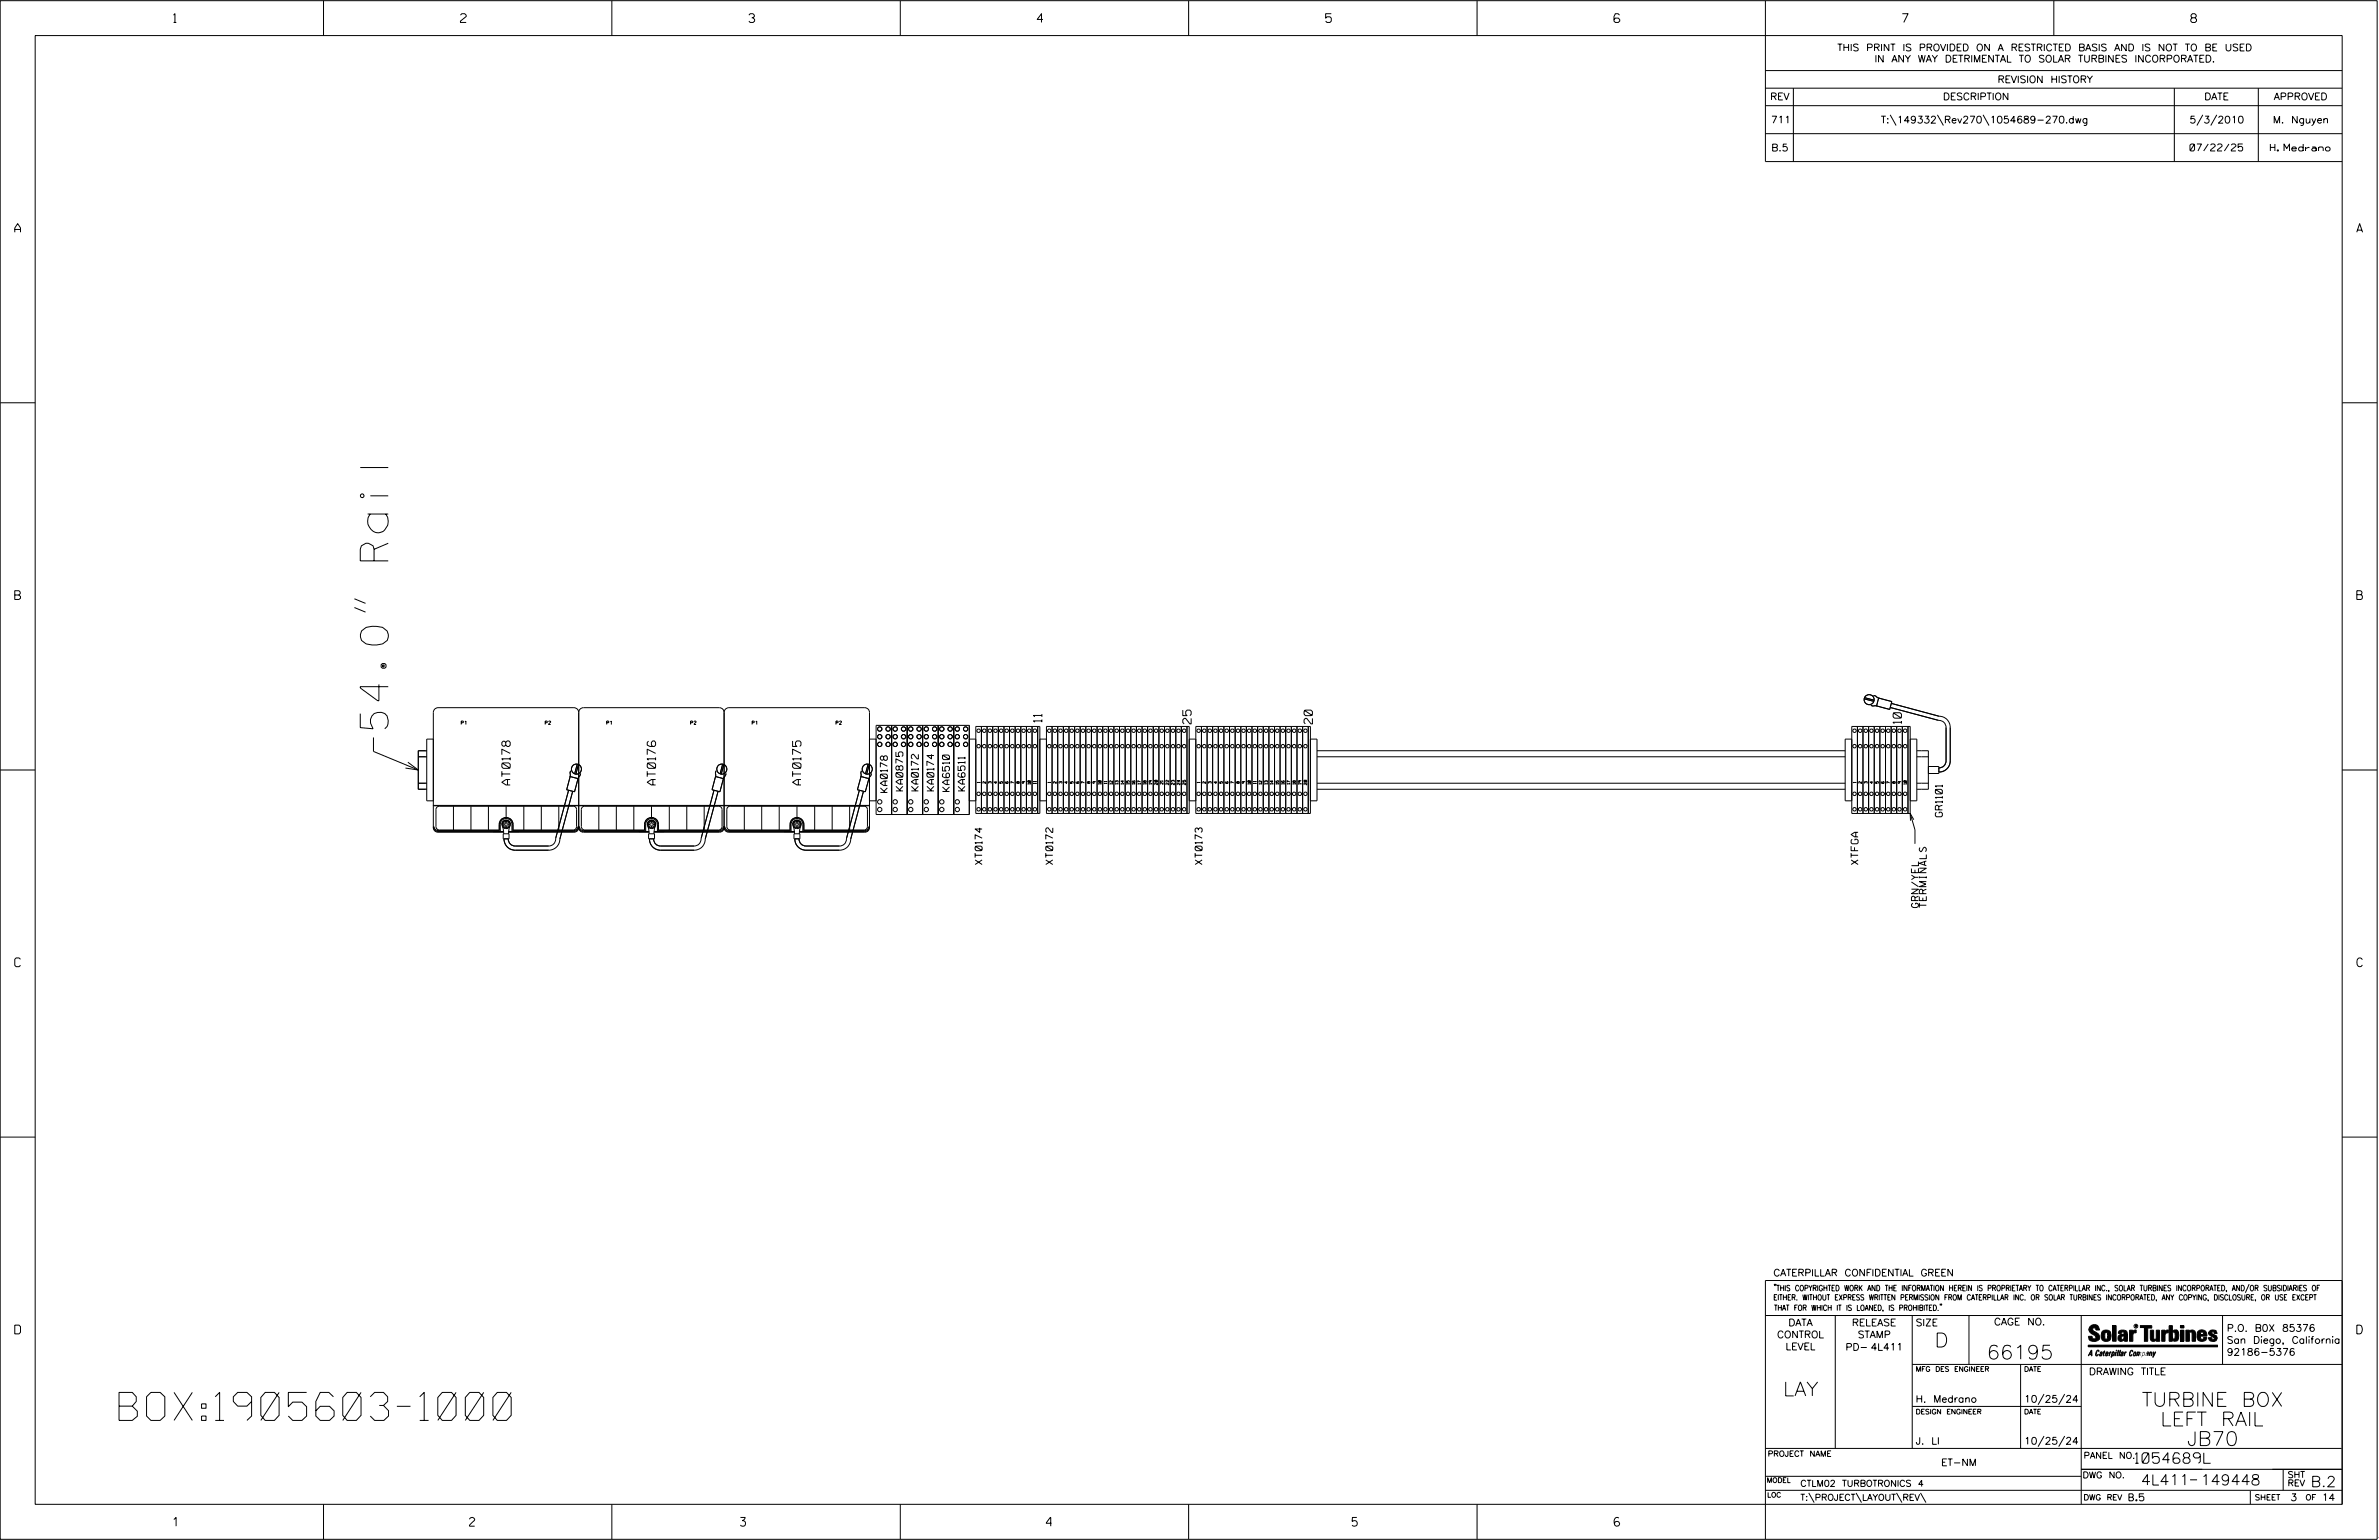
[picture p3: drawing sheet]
<svg xmlns="http://www.w3.org/2000/svg" width="864mm" height="559mm" viewBox="0 0 864 559" stroke-linecap="round" stroke-linejoin="round" font-family="sans-serif">
<defs><g id="words">
<g font-size="10.2">
<text x="140.9" y="264.4" transform="rotate(-90 140.9 264.4)">54.0&quot; Rail</text>
<text x="43.2" y="515.4">BOX:1905603-1000</text>
</g>
<g font-size="5.1">
<text x="702.3" y="488.8">D</text>
<text x="721.2" y="493.2">66195</text>
<text x="647.3" y="506.5">LAY</text>
<text x="777.5" y="510.3">TURBINE BOX</text>
<text x="784.3" y="517.4">LEFT RAIL</text>
<text x="793.9" y="524.5">JB70</text>
</g>
<g font-size="3.8">
<text x="775.1" y="531">1054689L</text>
<text x="777.2" y="538.9">4L411</text>
<text x="798.8" y="538.9">149448</text>
<text x="838.8" y="539.5">B.2</text>
</g>
<g font-size="3.2">
<text x="63" y="8.2">1</text>
<text x="167.2" y="8.2">2</text>
<text x="271.8" y="8.2">3</text>
<text x="376.5" y="8.2">4</text>
<text x="481.2" y="8.2">5</text>
<text x="690.6" y="8.2">7</text>
<text x="795.3" y="8.2">8</text>
<text x="5.4" y="84.3">A</text>
<text x="855.5" y="84.3">A</text>
<text x="5.4" y="217.5">B</text>
<text x="855.6" y="217.5">B</text>
<text x="5.4" y="350.8">C</text>
<text x="855.6" y="350.8">C</text>
<text x="5.4" y="484">D</text>
<text x="855.6" y="484">D</text>
<text x="62.8" y="553.8">1</text>
<text x="170.4" y="553.8">2</text>
<text x="268.8" y="553.8">3</text>
<text x="379.8" y="553.8">4</text>
<text x="490.8" y="553.8">5</text>
<text x="585.9" y="553.8">6</text>
</g>
<g font-size="3">
<text x="378.2" y="262.1" transform="rotate(-90 378.2 262.1)">11</text>
<text x="432.4" y="262.7" transform="rotate(-90 432.4 262.7)">25</text>
<text x="476.4" y="262.7" transform="rotate(-90 476.4 262.7)">20</text>
<text x="690.3" y="262.6" transform="rotate(-90 690.3 262.6)">10</text>
<text x="185.2" y="284.8" transform="rotate(-90 185.2 284.8)">AT0178</text>
<text x="238" y="284.8" transform="rotate(-90 238 284.8)">AT0176</text>
<text x="290.8" y="284.8" transform="rotate(-90 290.8 284.8)">AT0175</text>
</g>
<g font-size="2.5">
<text x="666.9" y="18.5">THIS PRINT IS PROVIDED ON A RESTRICTED BASIS AND IS NOT TO BE USED</text>
<text x="680.5" y="22.6">IN ANY WAY DETRIMENTAL TO SOLAR TURBINES INCORPORATED.</text>
<text x="725.1" y="30">REVISION HISTORY</text>
<text x="642.6" y="36.3">REV</text>
<text x="705.3" y="36.3">DESCRIPTION</text>
<text x="800.2" y="36.3">DATE</text>
<text x="825.4" y="36.3">APPROVED</text>
<text x="642.9" y="44.7">711</text>
<text x="682.8" y="44.7">T:\149332\Rev270\1054689-270.dwg</text>
<text x="794.8" y="44.7">5/3/2010</text>
<text x="825.1" y="44.7">M. Nguyen</text>
<text x="643" y="54.8">B.5</text>
<text x="795" y="54.8">07/22/25</text>
<text x="824.2" y="54.8">H. Medrano</text>
<text x="322.1" y="287.5" transform="rotate(-90 322.1 287.5)">KA0178</text>
<text x="327.8" y="287" transform="rotate(-90 327.8 287)">KA0875</text>
<text x="333.4" y="287" transform="rotate(-90 333.4 287)">KA0172</text>
<text x="339" y="287" transform="rotate(-90 339 287)">KA0174</text>
<text x="344.7" y="287.2" transform="rotate(-90 344.7 287.2)">KA6510</text>
<text x="350.3" y="287" transform="rotate(-90 350.3 287)">KA6511</text>
<text x="705.1" y="296.4" transform="rotate(-90 705.1 296.4)">GR1101</text>
<text x="356.5" y="313.7" transform="rotate(-90 356.5 313.7)">XT0174</text>
<text x="382.2" y="313.7" transform="rotate(-90 382.2 313.7)">XT0172</text>
<text x="436.4" y="313.7" transform="rotate(-90 436.4 313.7)">XT0173</text>
<text x="674.5" y="313.7" transform="rotate(-90 674.5 313.7)">XTFGA</text>
<text x="696.4" y="329.3" transform="rotate(-90 696.4 329.3)">GRN/YEL</text>
<text x="699.3" y="329.3" transform="rotate(-90 699.3 329.3)">TERMINALS</text>
<text x="643.8" y="463">CATERPILLAR CONFIDENTIAL GREEN</text>
<text x="645.1" y="485.5">CONTROL</text>
<text x="649.2" y="481.1">DATA</text>
<text x="672.3" y="481.1">RELEASE</text>
<text x="674.4" y="485.5">STAMP</text>
<text x="695.4" y="481.1">SIZE</text>
<text x="723.8" y="480.8">CAGE NO.</text>
<text x="808.4" y="483.1">P.O. B0X 85376</text>
<text x="648.2" y="489.8">LEVEL</text>
<text x="669.9" y="490">PD- 4L411</text>
<text x="808.4" y="487.5">San Diego, California</text>
<text x="808.4" y="491.8">92186-5376</text>
<text x="758.3" y="498.9">DRAWING TITLE</text>
<text x="695.4" y="508.9">H. Medrano</text>
<text x="734.8" y="508.9">10/25/24</text>
<text x="695.4" y="524.1">J. LI</text>
<text x="734.8" y="524.1">10/25/24</text>
<text x="704.7" y="531.9">ET-NM</text>
<text x="772.8" y="544.6">B.5</text>
<text x="831.4" y="544.6">3</text>
<text x="842.9" y="544.6">14</text>
</g>
<g font-size="2.3">
<text x="756.4" y="529.2">PANEL NO.</text>
<text x="653.5" y="539.4">CTLM02 TURBOTRONICS 4</text>
<text x="756" y="536.3">DWG NO.</text>
<text x="830.4" y="539.3">REV</text>
<text x="830.4" y="536.2">SHT</text>
<text x="653.5" y="544.5">T:\PROJECT\LAYOUT\REV\</text>
</g>
<g font-size="2">
<text x="643.8" y="468.4">&quot;THIS COPYRIGHTED WORK AND THE INFORMATION HEREIN IS PROPRIETARY TO CATERPILLAR INC., SOLAR TURBINES INCORPORATED, AND/OR SUBSIDIARIES OF</text>
<text x="643.8" y="471.8">EITHER. WITHOUT EXPRESS WRITTEN PERMISSION FROM CATERPILLAR INC. OR SOLAR TURBINES INCORPORATED, ANY COPYING, DISCLOSURE, OR USE EXCEPT</text>
<text x="644" y="475.6">THAT FOR WHICH IT IS LOANED, IS PROHIBITED.&quot;</text>
<text x="641.7" y="528.5">PROJECT NAME</text>
<text x="756.3" y="544.3">DWG REV</text>
<text x="818.5" y="544.3">SHEET</text>
<text x="836.9" y="544.3">OF</text>
</g>
<g font-size="1.8">
<text x="695.4" y="497.6">MFG DES ENGINEER</text>
<text x="734.8" y="497.6">DATE</text>
<text x="695.4" y="513.1">DESIGN ENGINEER</text>
<text x="734.8" y="513.1">DATE</text>
<text x="641.3" y="538">MODEL</text>
<text x="641.5" y="543.3">LOC</text>
</g>
<g font-size="1.3">
<text x="167.4" y="262.9">P1</text>
<text x="197.9" y="262.9">P2</text>
<text x="220.2" y="262.9">P1</text>
<text x="250.7" y="262.9">P2</text>
<text x="273" y="262.9">P1</text>
<text x="303.5" y="262.9">P2</text>
</g>
<g font-size="1">
<text x="355.8" y="284.1" transform="rotate(-90 355.8 284.1)">1</text>
<text x="357.8" y="284.3" transform="rotate(-90 357.8 284.3)">2</text>
<text x="359.8" y="284.3" transform="rotate(-90 359.8 284.3)">3</text>
<text x="361.9" y="284.3" transform="rotate(-90 361.9 284.3)">4</text>
<text x="363.9" y="284.3" transform="rotate(-90 363.9 284.3)">5</text>
<text x="366" y="284.3" transform="rotate(-90 366 284.3)">6</text>
<text x="368" y="284.3" transform="rotate(-90 368 284.3)">7</text>
<text x="370" y="284.3" transform="rotate(-90 370 284.3)">8</text>
<text x="372.1" y="284.3" transform="rotate(-90 372.1 284.3)">9</text>
<text x="374.1" y="284.6" transform="rotate(-90 374.1 284.6)">10</text>
<text x="376.2" y="284.4" transform="rotate(-90 376.2 284.4)">11</text>
<text x="381.4" y="284.1" transform="rotate(-90 381.4 284.1)">1</text>
<text x="383.4" y="284.3" transform="rotate(-90 383.4 284.3)">2</text>
<text x="385.5" y="284.3" transform="rotate(-90 385.5 284.3)">3</text>
<text x="387.5" y="284.3" transform="rotate(-90 387.5 284.3)">4</text>
<text x="389.6" y="284.3" transform="rotate(-90 389.6 284.3)">5</text>
<text x="391.6" y="284.3" transform="rotate(-90 391.6 284.3)">6</text>
<text x="393.6" y="284.3" transform="rotate(-90 393.6 284.3)">7</text>
<text x="395.7" y="284.3" transform="rotate(-90 395.7 284.3)">8</text>
<text x="397.7" y="284.3" transform="rotate(-90 397.7 284.3)">9</text>
<text x="399.8" y="284.6" transform="rotate(-90 399.8 284.6)">10</text>
<text x="401.8" y="284.4" transform="rotate(-90 401.8 284.4)">11</text>
<text x="403.8" y="284.6" transform="rotate(-90 403.8 284.6)">12</text>
<text x="405.9" y="284.6" transform="rotate(-90 405.9 284.6)">13</text>
<text x="407.9" y="284.6" transform="rotate(-90 407.9 284.6)">14</text>
<text x="410" y="284.6" transform="rotate(-90 410 284.6)">15</text>
<text x="412" y="284.6" transform="rotate(-90 412 284.6)">16</text>
<text x="414.1" y="284.6" transform="rotate(-90 414.1 284.6)">17</text>
<text x="416.1" y="284.6" transform="rotate(-90 416.1 284.6)">18</text>
<text x="418.1" y="284.6" transform="rotate(-90 418.1 284.6)">19</text>
<text x="420.2" y="284.8" transform="rotate(-90 420.2 284.8)">20</text>
<text x="422.2" y="284.6" transform="rotate(-90 422.2 284.6)">21</text>
<text x="424.3" y="284.8" transform="rotate(-90 424.3 284.8)">22</text>
<text x="426.3" y="284.8" transform="rotate(-90 426.3 284.8)">23</text>
<text x="428.3" y="284.8" transform="rotate(-90 428.3 284.8)">24</text>
<text x="430.4" y="284.8" transform="rotate(-90 430.4 284.8)">25</text>
<text x="435.6" y="284.1" transform="rotate(-90 435.6 284.1)">1</text>
<text x="437.7" y="284.3" transform="rotate(-90 437.7 284.3)">2</text>
<text x="439.7" y="284.3" transform="rotate(-90 439.7 284.3)">3</text>
<text x="441.7" y="284.3" transform="rotate(-90 441.7 284.3)">4</text>
<text x="443.8" y="284.3" transform="rotate(-90 443.8 284.3)">5</text>
<text x="447.9" y="284.3" transform="rotate(-90 447.9 284.3)">7</text>
<text x="449.9" y="284.3" transform="rotate(-90 449.9 284.3)">8</text>
<text x="451.9" y="284.3" transform="rotate(-90 451.9 284.3)">9</text>
<text x="454" y="284.6" transform="rotate(-90 454 284.6)">10</text>
<text x="456" y="284.4" transform="rotate(-90 456 284.4)">11</text>
<text x="458.1" y="284.6" transform="rotate(-90 458.1 284.6)">12</text>
<text x="460.1" y="284.6" transform="rotate(-90 460.1 284.6)">13</text>
<text x="462.1" y="284.6" transform="rotate(-90 462.1 284.6)">14</text>
<text x="464.2" y="284.6" transform="rotate(-90 464.2 284.6)">15</text>
<text x="466.2" y="284.6" transform="rotate(-90 466.2 284.6)">16</text>
<text x="468.3" y="284.6" transform="rotate(-90 468.3 284.6)">17</text>
<text x="470.3" y="284.6" transform="rotate(-90 470.3 284.6)">18</text>
<text x="472.3" y="284.6" transform="rotate(-90 472.3 284.6)">19</text>
<text x="474.4" y="284.8" transform="rotate(-90 474.4 284.8)">20</text>
<text x="673.7" y="284.1" transform="rotate(-90 673.7 284.1)">1</text>
<text x="675.8" y="284.3" transform="rotate(-90 675.8 284.3)">2</text>
<text x="677.8" y="284.3" transform="rotate(-90 677.8 284.3)">3</text>
<text x="679.9" y="284.3" transform="rotate(-90 679.9 284.3)">4</text>
<text x="681.9" y="284.3" transform="rotate(-90 681.9 284.3)">5</text>
<text x="686" y="284.3" transform="rotate(-90 686 284.3)">7</text>
<text x="688" y="284.3" transform="rotate(-90 688 284.3)">8</text>
<text x="690.1" y="284.3" transform="rotate(-90 690.1 284.3)">9</text>
<text x="692.1" y="284.6" transform="rotate(-90 692.1 284.6)">10</text>
</g>
<text font-size=".9" x="775.1" y="481.7">R</text>
</g></defs>
<g fill="none" stroke="#000" stroke-width=".36">
<path d="M.1 .2h862.8v558.4h-862.8zM12.8 12.9h837.4v533h-837.4zM117.4 .2v12.7M222.1 .2v12.7M326.8 .2v12.7M431.5 .2v12.7M536.2 .2v12.7M587.9 5.5l-.5-.5h-1l-.5 1v1.7l.5 .4h1l.6-.4v-.6l-.6-.5h-1l-.5 .5M640.9 .2v58.4h209.3M745.6 .2v12.7M640.9 25.6h209.3M640.9 32h209.3"/>
<path d="M640.9 38.3h209.3M651 32v26.6M789.3 32v26.6M819.8 32v26.6M640.9 48.5h209.3M686.2 41.7l2.1 3.8M703.3 41.7l2.2 3.8M719.9 41.7l2.1 3.8M799.6 41.7l-2.1 3.8M804.7 41.7l-2.2 3.8M.1 146.2h12.7M850.2 146.2h12.7"/>
<path d="M128.7 217.3l4 1.6M128.7 220.5l4 1.6M210.1 258.5a1.75 1.75 0 0 0-1.7-1.7h-49.4a1.75 1.75 0 0 0-1.7 1.7v41.7a1.69 1.69 0 0 0 1.7 1.8h23.8M210.1 258.5v41.7M262.9 258.5a1.75 1.75 0 0 0-1.8-1.7h-49.3a1.75 1.75 0 0 0-1.7 1.7M262.9 258.5v41.7M262.9 258.5a1.75 1.75 0 0 1 1.7-1.7h49.3a1.75 1.75 0 0 1 1.7 1.7v41.7a1.69 1.69 0 0 1-1.7 1.8h-23.7M676.7 253.6l3.5 .9M676.8 253.2l3.5 .9M679.1 256l2.3 .2M680.1 252.3l2.1 1M682 253.3l4.8 1.3-.8 2.8-4.8-1.2z"/>
<path d="M686.2 256.7l17.3 4.6a2.69 2.69 0 0 1 2.9 2.6v12.2a2.53 2.53 0 0 1-2.6 2.5M686.6 255.2l17.3 4.7a4 4 0 0 1 4.1 4v12.2a4 4 0 0 1-4.2 4M.1 279.4h12.7M135.6 267.6v5.1l16.2 6.7M148.1 276.6l3.7 2.8-4.6-.7M151.8 274.6h3.1M154.9 272.4h-3.1v14h3.1M157.3 268.2h-2.4v22.4h2.4M207.1 279.7l-.2 2.2M209.5 277.3l-.9 3.5M210 277.4l-.9 3.5M259.9 279.7l-.2 2.2"/>
<path d="M262.3 277.3l-.9 3.5M262.7 277.4l-.9 3.5M312.7 279.7l-.2 2.2M315.1 277.3l-.9 3.5M315.6 277.4l-1 3.5M315.6 268.2h2.4M318 263.2h33.9v32.4h-33.9zM323.7 263.2v32.4M329.3 263.2v32.4M334.9 263.2v32.4M340.6 263.2v32.4M346.2 263.2v32.4"/>
<path d="M351.9 268.2h2.3M354.2 263.6h23.3v31.6h-23.3zM356.3 263.6v31.6M358.3 263.6v31.6M360.4 263.6v31.6M362.4 263.6v31.6M364.5 263.6v31.6M366.5 263.6v31.6M368.5 263.6v31.6M370.6 263.6v31.6M372.6 263.6v31.6M374.6 263.6v31.6"/>
<path d="M376.7 263.6v31.6M377.5 268.2h2.4M379.9 263.6h51.8v31.6h-51.8zM381.9 263.6v31.6M384 263.6v31.6M386 263.6v31.6M388.1 263.6v31.6M390.1 263.6v31.6M392.1 263.6v31.6M394.2 263.6v31.6M396.2 263.6v31.6M398.3 263.6v31.6"/>
<path d="M400.3 263.6v31.6M402.3 263.6v31.6M404.4 263.6v31.6M406.4 263.6v31.6M408.4 263.6v31.6M410.5 263.6v31.6M412.5 263.6v31.6M414.6 263.6v31.6M416.6 263.6v31.6M418.6 263.6v31.6M420.7 263.6v31.6M422.7 263.6v31.6"/>
<path d="M424.8 263.6v31.6M426.8 263.6v31.6M428.8 263.6v31.6M430.9 263.6v31.6M431.7 268.2h2.4M434.1 263.6h41.6v31.6h-41.6zM436.1 263.6v31.6M438.2 263.6v31.6M440.2 263.6v31.6M442.2 263.6v31.6M444.3 263.6v31.6M446.3 263.6v31.6"/>
<path d="M448.4 263.6v31.6M450.4 263.6v31.6M452.4 263.6v31.6M454.5 263.6v31.6M456.5 263.6v31.6M458.6 263.6v31.6M460.6 263.6v31.6M462.7 263.6v31.6M464.7 263.6v31.6M466.7 263.6v31.6M468.8 263.6v31.6M470.8 263.6v31.6"/>
<path d="M472.9 263.6v31.6M474.9 263.6v31.6M475.7 268.2h2.4v22.4h-2.4M478.1 272.4h191.7M478.1 274.6h191.7M672.2 268.2h-2.4v22.4h2.4M672.2 263.6h21.2v31.6h-21.2zM674.3 263.6v31.6M676.3 263.6v31.6M678.3 263.6v31.6M680.4 263.6v31.6M682.4 263.6v31.6"/>
<path d="M684.5 263.6v31.6M686.5 263.6v31.6M688.5 263.6v31.6M690.6 263.6v31.6M692.6 263.6v31.6M693.4 268.2h2.4v22.4h-2.4M695.8 272.4h4.2v14h-4.2M695.8 274.6h4.2M700 278.1h3.8v2.6h-3.8M850.2 279.4h12.7M151.8 284.2h3.1M157.3 292.3l158.3 .1z"/>
<path d="M158.8 292.8l.7-.3h48.6l.7 .3 .4 .6 .1 6.5-.2 .8-.6 .4-22.2 .1v-2a2.54 2.54 0 0 0-2.6-2.6 2.54 2.54 0 0 0-2.5 2.6v2l-22.1-.1-.6-.4-.2-.8v-6.1zM164.6 292.5v8.7M171 292.5v8.7M177.3 292.5v8.7M181.3 299.2a2.43 2.43 0 0 1 2.4-2.5 2.43 2.43 0 0 1 2.5 2.5M181.3 299.2h.3M181.3 299.2v2.2M181.6 299.2v2.5l-.3-.3M181.6 299.2a2.12 2.12 0 0 1 2.1-2.2 2.12 2.12 0 0 1 2.1 2.2M182.2 299.2a1.52 1.52 0 0 1 1.5-1.6 1.52 1.52 0 0 1 1.5 1.6M183 298.9h.5v-.5h.4l.1 .5h.5v.5h-.5l-.1 .5h-.4v-.5h-.5zM183.7 292.5v4.1"/>
<path d="M185.8 299.2v2.5l.4-.3M185.8 299.2h.4M186.2 299.2v2.2M190.1 292.5v8.7M196.5 292.5v8.7M202.8 292.5v8.7M206.4 286.7l-4.6 17.4a2.64 2.64 0 0 1-2.6 2.9h-12.2a2.53 2.53 0 0 1-2.5-2.6M207 281.8l2.8 .7-1.2 4.8-2.9-.7zM207.9 287.1l-4.7 17.3a4 4 0 0 1-4 4.1h-12.2a4 4 0 0 1-4-4.1M210.8 280.7l-1 2M211.5 292.8l.8-.3h48.6l.7 .3 .4 .6 .1 6.5-.2 .8-.6 .4-22.3 .1v-2a2.54 2.54 0 0 0-2.5-2.6 2.54 2.54 0 0 0-2.5 2.6v2l-22.1-.1-.6-.4-.3-.8v-6.1zM217.4 292.5v8.7"/>
<path d="M223.7 292.5v8.7M230.1 292.5v8.7M234.1 299.2a2.43 2.43 0 0 1 2.4-2.5 2.43 2.43 0 0 1 2.4 2.5M234.1 299.2h.3M234.1 299.2v2.2M234.4 299.2a2.13 2.13 0 0 1 2.1-2.2 2.13 2.13 0 0 1 2.2 2.2M234.4 299.2v2.5l-.3-.3M235 299.2a1.52 1.52 0 0 1 1.5-1.6 1.52 1.52 0 0 1 1.5 1.6M235.8 298.9h.5v-.5h.4l.1 .5h.5v.5h-.5l-.1 .5h-.4v-.5h-.5zM236.5 292.5v4.1M238.7 299.2h.2M238.7 299.2v2.5l.2-.3"/>
<path d="M238.9 299.2v2.2M243 292.5v8.7M249.3 292.5v8.7M255.6 292.5v8.7M259.2 286.7l-4.6 17.4a2.7 2.7 0 0 1-2.6 2.9h-12.2a2.53 2.53 0 0 1-2.5-2.6M259.8 281.8l2.8 .7-1.3 4.8-2.8-.7zM260.7 287.1l-4.7 17.3a4 4 0 0 1-4 4.1h-12.2a4 4 0 0 1-4-4.1M263.6 280.7l-1 2M264.3 292.8l.7-.3h48.7l.7 .3 .4 .6 .1 6.5-.2 .8-.6 .4-22.2 .1v-2a2.54 2.54 0 0 0-2.6-2.6 2.54 2.54 0 0 0-2.5 2.6v2l-22.1-.1-.6-.4-.3-.8v-6.1zM270.2 292.5v8.7M276.5 292.5v8.7M282.9 292.5v8.7"/>
<path d="M286.9 299.2a2.43 2.43 0 0 1 2.4-2.5 2.43 2.43 0 0 1 2.4 2.5M286.9 299.2h.3M286.9 299.2v2.2M287.2 299.2a2.13 2.13 0 0 1 2.1-2.2 2.13 2.13 0 0 1 2.1 2.2M287.2 299.2v2.5l-.3-.3M287.8 299.2a1.52 1.52 0 0 1 1.5-1.6 1.52 1.52 0 0 1 1.5 1.6M289.1 298.4h.4l.1 .5h.5v.5h-.5l-.1 .5h-.4l-.1-.5h-.5v-.5h.5zM289.3 292.5v4.1M291.4 299.2v2.5l.3-.3M291.4 299.2h.3M291.7 299.2v2.2M295.7 292.5v8.7"/>
<path d="M302.1 292.5v8.7M308.4 292.5v8.7M312 286.7l-4.7 17.4a2.67 2.67 0 0 1-2.6 2.9h-12.1a2.53 2.53 0 0 1-2.5-2.6M312.6 281.8l2.8 .7-1.3 4.8-2.8-.7zM313.4 287.1l-4.6 17.3a4 4 0 0 1-4.1 4.1h-12.1a4 4 0 0 1-4.1-4.1M315.6 290.6h2.4M316.3 280.7l-1 2M351.9 290.6h2.3M377.5 290.6h2.4M431.7 290.6h2.4M445 283.6l-.2 .5 .9 .2v-.7l-.4 .2 .2 .5M478.1 284.2h191.7"/>
<path d="M478.1 286.4h191.7M683.1 283.6l-.2 .5 .4 .2h.5l.1-.5h-.5l.2 .5M693.4 295.2l1.7 5.9v5.1M694.7 297.4l-1.3-2.2 .1 2.6M695.8 284.2h4.2M159 301.4a1.45 1.45 0 0 1-1.4-1.4h-.3a1.75 1.75 0 0 0 1.7 1.7M159 301.7h23.8M159 301.4h22.3M159 301.4v.3M179 301.7l3.8 .1M182.5 300l.3 2.5M182.7 302.5h2.1v1.9h-2.1z"/>
<path d="M183.5 300.5v.1a1.52 1.52 0 0 1-.9-2.4 1.52 1.52 0 0 1 2.6 .4 1.52 1.52 0 0 1-1.5 2.1v-.2M184.6 301.7h23.8M185 300l-.4 2.5M186.2 301.4h22.2M188.5 301.7l-3.9 .1M208.4 301.4a1.45 1.45 0 0 0 1.4-1.4h.6a1.45 1.45 0 0 0 1.4 1.4M208.4 301.4v.3M210.1 300.2a1.69 1.69 0 0 1-1.7 1.8h-23.8M210.1 300.2a1.69 1.69 0 0 0 1.7 1.8h23.8M211.8 301.7a1.75 1.75 0 0 1-1.7-1.7 1.75 1.75 0 0 1-1.7 1.7M211.8 301.7h23.8M211.8 301.4h22.3"/>
<path d="M211.8 301.4v.3M231.7 301.7l3.9 .1M235.3 300l.4 2.5M235.4 302.5h2.2v1.9h-2.2zM236.3 300.5v.1a1.52 1.52 0 0 1-.9-2.4 1.52 1.52 0 0 1 2.6 .4 1.52 1.52 0 0 1-1.5 2.1v-.2M237.4 301.7h23.7M237.8 300l-.4 2.5M238.9 301.4h22.2M241.3 301.7l-3.9 .1M261.1 301.4a1.45 1.45 0 0 0 1.5-1.4h.6a1.45 1.45 0 0 0 1.4 1.4M261.1 301.4v.3M262.9 300.2a1.69 1.69 0 0 0 1.7 1.8h23.8"/>
<path d="M262.9 300.2a1.69 1.69 0 0 1-1.8 1.8h-23.7M264.6 301.7a1.75 1.75 0 0 1-1.7-1.7 1.75 1.75 0 0 1-1.8 1.7M264.6 301.4v.3M264.6 301.7h23.8M264.6 301.4h22.3M284.5 301.7l3.9 .1M288 300l.4 2.5M288.2 302.5h2.2v1.9h-2.2zM289.1 300.5a1.49 1.49 0 0 1-1-2.1 1.49 1.49 0 0 1 2.2-.5 1.49 1.49 0 0 1 0 2.3l-.6 .4-.4-.1M290.2 301.7h23.7M290.5 300l-.3 2.5M291.7 301.4h22.2"/>
<path d="M294.1 301.7l-3.9 .1M313.9 301.4a1.45 1.45 0 0 0 1.4-1.4h.3a1.75 1.75 0 0 1-1.7 1.7M313.9 301.4v.3M.1 412.6h12.7M850.2 412.6h12.7M640.9 477.3h209.3M644.2 466.1l-.1 .4M644.7 466.1l-.2 .4M666.2 477.3v48.3M694.2 477.3v48.3M704.4 473.3l-.1 .4M704.8 473.3l-.1 .4"/>
<path d="M714.8 477.3v17.8M755.5 477.3v68.6M806.8 477.3v17.8M816.5 466l-1.4 3.1M850.2 464.6h-209.3v94M850.2 464.8v81.1M694.2 495.1h156M733.5 495.1v30.5M758.6 481.4a2.02 2.02 0 0 1 3.1-.1l.5 1.3h-1.3l-.2-.6-.4-.2-.6 .1-.1 .4 .4 .7a2.46 2.46 0 0 1 2.2 2.9 2.83 2.83 0 0 1-3.8 .3l-.3-1.3h1.3l.2 .7 .6 .3 .5-.2 .2-.5-.4-.6-1.9-1.2-.4-.9zM759.2 491.3h-.7l.7-1.2v1.9h.2l-.1-2.1-1.3 2.1 .5-.5h.7M761.3 490l.3-.2 .4 .3-.1 .3-.3-.4-.4 .3-.3 1.6h.4l.4-.5-.3 .6-.4 .1-.3-.4zM762.6 490.6l.5-.1-.1 1.4h-.9a.74 .74 0 0 1 .9-.8l-.3 .7-.5 .1 .2-.5 .6-.2v-.5l-.7 .2z"/>
<path d="M763 483.2a2.17 2.17 0 0 1 3.1 0l.3 1.4-.3 1.5a2.17 2.17 0 0 1-3.1 0l-.3-1.5zM763.6 490.5l.4-.4 .2 .6h-.3l-.3 .9 .2 .4-.3-.1zM764.1 483.7l.5-.4 .4 .3v2.2l-.4 .2-.5-.2zM764.6 491.1l.6 .2v-.7l-.4-.1-.4 .6-.1 .8h.6M764.6 491.1l-.1 .8h.4M764.6 482.6v.8M764.8 490.7l.4 .1v.3h-.6zM765 491.5l-.1 .4zM766 490.5l-.5 1.5zM766 490.8l.4-.3-.4 .4M766.9 481h1.3v5.7h-1.3zM767 490.8l.5 .1-.3 .8-.4 .2z"/>
<path d="M767.3 490.5h-.5l-.5 2M767.3 490.5a.8 .8 0 0 1 .2 1 .8 .8 0 0 1-.9 .4l-.1 .6M767.3 490.5l-.1 .2M768.1 490.5l-.4 1.5zM768.2 489.9h.3l-.1 .2h-.2zM769 489.9l-.5 2.1zM769.7 489.9l-.6 2.1zM770.1 491.4l.5-.3-.5 .8zM770.4 491.9h.1M770.6 491.1l.1-.4-.7 .2 .1-.3 .6-.1 .2 .3-.5 1.1M770.6 491.1a.74 .74 0 0 0-.8 .8h.6M771 484.8h-.7l-.3 .6 .4 .7 .5-.3 .1-2.4h-.8l-.1 .4h-1.2a1.71 1.71 0 0 1 1.8-1.3 1.71 1.71 0 0 1 1.6 1.4v2.8h-1.1l-.1-.6"/>
<path d="M771 484.2l-1.5 .1a1.41 1.41 0 0 0 0 2.4l.5 .1 1.1-.7M771.2 486.1h-.1M771.4 490.5l.1 .3 .4-.3-.9 1.5zM771.5 490.8h.1M773 482.7h1.2v.5l.5-.5 .7-.1v1h-.6l-.5 .4-.1 2.7h-1.2zM773.3 490.3l.6-.4 .4 .2-.1 .4-.3-.4a1.28 1.28 0 0 0-.5 1.8l.6-.4-.1 .4-.8 .1zM774.7 490.8l.5-.3a.88 .88 0 0 1 .2 .9 .88 .88 0 0 1-.7 .7l-.2-.2zM774.8 490.9h.5l-.3 1h-.3l-.2-.2zM775.2 490.5l-.1 .2M776.8 481h4.3v.9h-1.5v4.8h-1.3M776.8 490.6l-.8 .2v-.3l-.4 1.5 .8-1.3v1.3l.3-1.2M779.3 491.1h.4"/>
<path d="M779.6 490.5h.3l-.3 1.4M779.6 490.7h.2l-.1 .4M779.7 491.1l-.1 .4M779.7 491.1l-.4 .2M780.1 492l.4-1.5 .1 .3 .3-.3 .3 .2-.3 1.3v-1.3l-.7 1.3M780.6 482.7h1.2v2.7l.1 .4 .4 .3 .4-.7v-2.7h1.2l.1 4h-1.3v-.5l-1.1 .6-.7-.3-.3-.7zM781.6 492.5l1-2-.8 1.3-.2-1.3-.2 2M784.7 482.7h1.2v.5l.5-.5 .7-.1v1h-.5l-.6 .4-.1 2.7h-1.2zM787.4 481h1.2v2a1.4 1.4 0 0 1 2.2 .2l.1 1.4-.4 1.9-1.5 .1-.4-.5v-1l.5 .9 .5-.3v-2.1l-.5-.4-.5 .7v2.8h-1.2zM791.5 482.7h1.3v4h-1.3zM791.5 481h1.3v.9h-1.3zM793.5 482.7h1.3v.4l.7-.5 1.1 .2 .4 .6v3.3h-1.2l-.3-3.4-.7 .2v3.2h-1.3z"/>
<path d="M794.8 483.1h.1M797.7 483.2a1.92 1.92 0 0 1 2.4-.5 1.92 1.92 0 0 1 1 2.1h-2.3v.8l.6 .5 .5-.3v-.5h1.2a1.83 1.83 0 0 1-2.1 1.4 1.83 1.83 0 0 1-1.5-2.1zM798.8 484.2v.6M799.1 483.4h.6l.2 .8h-1.1zM804.6 482.9a1.84 1.84 0 0 0-2.9 .8 3.3 3.3 0 0 0 2.2 1.9l-.5 .5-.4-.3-.1-.4h-1.2l.1 .6a1.92 1.92 0 0 0 2.9 .4M804.9 483.8h-1.2l-.2-.6-.5 .1-.1 .3 .1 .3 1.8 .9M805.1 488.1h-47.1v.6h47.1M694.2 510.3h61.3M742 505.8l-2.2 3.9M749.5 505.8l-2.2 3.9M640.9 525.6h209.2M640.9 535.7h114.6"/>
<path d="M742 521.1l-2.2 3.8M749.5 521.1l-2.2 3.8M755.5 533.2h94.7M795 537h2.6M828.8 533.2v7.6M117.4 545.9v12.7M222.1 545.9v12.7M326.8 545.9v12.7M431.5 545.9v12.7M536.2 545.9v12.7M640.9 540.8h209.3M656.6 541.7l2 3.5"/>
<path d="M673.8 541.7l1.9 3.5M688.4 541.7l2 3.5M697.2 541.7l1.9 3.5M816.9 541v4.9M863.5 558h.1"/>
<circle cx="678.5" cy="253.9" r="1.82"/>
<circle cx="209.2" cy="279.1" r="1.83"/>
<circle cx="262" cy="279.1" r="1.83"/>
<circle cx="314.8" cy="279.1" r="1.83"/>
<circle cx="319.3" cy="270.1" r=".8"/>
<circle cx="319.4" cy="264.5" r=".8"/>
<circle cx="319.4" cy="267.3" r=".8"/>
<circle cx="322.4" cy="270.1" r=".8"/>
<circle cx="322.4" cy="267.3" r=".8"/>
<circle cx="322.4" cy="264.5" r=".8"/>
<circle cx="325" cy="270.1" r=".79"/>
<circle cx="325" cy="267.3" r=".79"/>
<circle cx="325" cy="264.5" r=".79"/>
<circle cx="328" cy="270.1" r=".81"/>
<circle cx="328" cy="267.3" r=".81"/>
<circle cx="328" cy="264.5" r=".81"/>
<circle cx="330.6" cy="270.1" r=".79"/>
<circle cx="330.6" cy="267.3" r=".79"/>
<circle cx="330.6" cy="264.5" r=".79"/>
<circle cx="333.6" cy="270.1" r=".79"/>
<circle cx="333.6" cy="264.5" r=".79"/>
<circle cx="333.6" cy="267.3" r=".79"/>
<circle cx="336.2" cy="270.1" r=".8"/>
<circle cx="336.2" cy="264.5" r=".8"/>
<circle cx="336.2" cy="267.3" r=".8"/>
<circle cx="339.3" cy="270.1" r=".8"/>
<circle cx="339.3" cy="267.3" r=".8"/>
<circle cx="339.3" cy="264.5" r=".8"/>
<circle cx="341.9" cy="270.1" r=".8"/>
<circle cx="341.9" cy="267.3" r=".8"/>
<circle cx="341.9" cy="264.5" r=".8"/>
<circle cx="344.9" cy="270.1" r=".8"/>
<circle cx="344.9" cy="267.3" r=".8"/>
<circle cx="344.9" cy="264.5" r=".8"/>
<circle cx="347.5" cy="270.1" r=".79"/>
<circle cx="347.5" cy="267.3" r=".79"/>
<circle cx="347.5" cy="264.5" r=".79"/>
<circle cx="350.5" cy="270.1" r=".79"/>
<circle cx="350.5" cy="267.3" r=".79"/>
<circle cx="350.5" cy="264.5" r=".79"/>
<circle cx="355.2" cy="270.8" r=".63"/>
<circle cx="355.2" cy="265.1" r=".64"/>
<circle cx="357.3" cy="270.8" r=".63"/>
<circle cx="357.3" cy="265.1" r=".64"/>
<circle cx="359.3" cy="270.8" r=".63"/>
<circle cx="359.3" cy="265.1" r=".64"/>
<circle cx="361.4" cy="270.8" r=".63"/>
<circle cx="361.4" cy="265.1" r=".64"/>
<circle cx="363.4" cy="270.8" r=".63"/>
<circle cx="363.4" cy="265.1" r=".64"/>
<circle cx="365.4" cy="270.8" r=".63"/>
<circle cx="365.4" cy="265.1" r=".64"/>
<circle cx="367.5" cy="270.8" r=".63"/>
<circle cx="367.5" cy="265.1" r=".64"/>
<circle cx="369.5" cy="270.8" r=".63"/>
<circle cx="369.5" cy="265.1" r=".64"/>
<circle cx="371.6" cy="270.8" r=".63"/>
<circle cx="371.6" cy="265.1" r=".64"/>
<circle cx="373.6" cy="270.8" r=".63"/>
<circle cx="373.6" cy="265.1" r=".64"/>
<circle cx="375.7" cy="270.8" r=".63"/>
<circle cx="375.7" cy="265.1" r=".64"/>
<circle cx="380.9" cy="270.8" r=".63"/>
<circle cx="380.9" cy="265.1" r=".64"/>
<circle cx="382.9" cy="270.8" r=".63"/>
<circle cx="382.9" cy="265.1" r=".64"/>
<circle cx="385" cy="270.8" r=".63"/>
<circle cx="385" cy="265.1" r=".64"/>
<circle cx="387" cy="270.8" r=".63"/>
<circle cx="387" cy="265.1" r=".64"/>
<circle cx="389" cy="270.8" r=".63"/>
<circle cx="389" cy="265.1" r=".63"/>
<circle cx="391.1" cy="270.8" r=".63"/>
<circle cx="391.1" cy="265.1" r=".64"/>
<circle cx="393.1" cy="270.8" r=".63"/>
<circle cx="393.1" cy="265.1" r=".64"/>
<circle cx="395.2" cy="270.8" r=".63"/>
<circle cx="395.2" cy="265.1" r=".64"/>
<circle cx="397.2" cy="270.8" r=".63"/>
<circle cx="397.2" cy="265.1" r=".64"/>
<circle cx="399.3" cy="270.8" r=".63"/>
<circle cx="399.3" cy="265.1" r=".64"/>
<circle cx="401.3" cy="270.8" r=".63"/>
<circle cx="401.3" cy="265.1" r=".63"/>
<circle cx="403.3" cy="270.8" r=".63"/>
<circle cx="403.3" cy="265.1" r=".64"/>
<circle cx="405.4" cy="270.8" r=".63"/>
<circle cx="405.4" cy="265.1" r=".64"/>
<circle cx="407.4" cy="270.8" r=".63"/>
<circle cx="407.4" cy="265.1" r=".64"/>
<circle cx="409.5" cy="270.8" r=".63"/>
<circle cx="409.5" cy="265.1" r=".64"/>
<circle cx="411.5" cy="270.8" r=".63"/>
<circle cx="411.5" cy="265.1" r=".64"/>
<circle cx="413.5" cy="270.7" r=".62"/>
<circle cx="413.5" cy="265.1" r=".63"/>
<circle cx="415.6" cy="270.8" r=".63"/>
<circle cx="415.6" cy="265.1" r=".64"/>
<circle cx="417.6" cy="270.8" r=".63"/>
<circle cx="417.6" cy="265.1" r=".64"/>
<circle cx="419.7" cy="270.8" r=".63"/>
<circle cx="419.7" cy="265.1" r=".64"/>
<circle cx="421.7" cy="270.8" r=".63"/>
<circle cx="421.7" cy="265.1" r=".64"/>
<circle cx="423.8" cy="270.8" r=".63"/>
<circle cx="423.8" cy="265.1" r=".64"/>
<circle cx="425.8" cy="270.7" r=".63"/>
<circle cx="425.8" cy="265.1" r=".63"/>
<circle cx="427.8" cy="270.8" r=".63"/>
<circle cx="427.8" cy="265.1" r=".64"/>
<circle cx="429.9" cy="270.8" r=".63"/>
<circle cx="429.9" cy="265.1" r=".64"/>
<circle cx="435.1" cy="270.8" r=".63"/>
<circle cx="435.1" cy="265.1" r=".64"/>
<circle cx="437.2" cy="270.7" r=".63"/>
<circle cx="437.2" cy="265.1" r=".63"/>
<circle cx="439.2" cy="270.8" r=".63"/>
<circle cx="439.2" cy="265.1" r=".64"/>
<circle cx="441.2" cy="270.8" r=".63"/>
<circle cx="441.2" cy="265.1" r=".64"/>
<circle cx="443.3" cy="270.8" r=".63"/>
<circle cx="443.3" cy="265.1" r=".64"/>
<circle cx="445.3" cy="270.8" r=".63"/>
<circle cx="445.3" cy="265.1" r=".64"/>
<circle cx="447.4" cy="270.8" r=".63"/>
<circle cx="447.4" cy="265.1" r=".64"/>
<circle cx="449.4" cy="270.7" r=".63"/>
<circle cx="449.4" cy="265.1" r=".63"/>
<circle cx="451.4" cy="270.8" r=".63"/>
<circle cx="451.4" cy="265.1" r=".64"/>
<circle cx="453.5" cy="270.8" r=".63"/>
<circle cx="453.5" cy="265.1" r=".64"/>
<circle cx="455.5" cy="270.8" r=".63"/>
<circle cx="455.5" cy="265.1" r=".64"/>
<circle cx="457.6" cy="270.8" r=".63"/>
<circle cx="457.6" cy="265.1" r=".64"/>
<circle cx="459.6" cy="270.8" r=".63"/>
<circle cx="459.6" cy="265.1" r=".64"/>
<circle cx="461.6" cy="270.8" r=".63"/>
<circle cx="461.6" cy="265.1" r=".64"/>
<circle cx="463.7" cy="270.8" r=".63"/>
<circle cx="463.7" cy="265.1" r=".64"/>
<circle cx="465.7" cy="270.8" r=".63"/>
<circle cx="465.7" cy="265.1" r=".64"/>
<circle cx="467.7" cy="270.8" r=".63"/>
<circle cx="467.7" cy="265.1" r=".64"/>
<circle cx="469.8" cy="270.8" r=".63"/>
<circle cx="469.8" cy="265.1" r=".64"/>
<circle cx="471.8" cy="270.8" r=".63"/>
<circle cx="471.8" cy="265.1" r=".64"/>
<circle cx="473.9" cy="270.8" r=".63"/>
<circle cx="473.9" cy="265.1" r=".64"/>
<circle cx="673.2" cy="270.8" r=".63"/>
<circle cx="673.2" cy="265.1" r=".63"/>
<circle cx="675.3" cy="270.8" r=".63"/>
<circle cx="675.3" cy="265.1" r=".64"/>
<circle cx="677.3" cy="270.8" r=".63"/>
<circle cx="677.3" cy="265.1" r=".64"/>
<circle cx="679.3" cy="270.8" r=".63"/>
<circle cx="679.3" cy="265.1" r=".64"/>
<circle cx="681.4" cy="270.8" r=".63"/>
<circle cx="681.4" cy="265.1" r=".64"/>
<circle cx="683.4" cy="270.8" r=".63"/>
<circle cx="683.4" cy="265.1" r=".64"/>
<circle cx="685.4" cy="270.8" r=".63"/>
<circle cx="685.5" cy="265.1" r=".63"/>
<circle cx="687.5" cy="270.8" r=".63"/>
<circle cx="687.5" cy="265.1" r=".64"/>
<circle cx="689.5" cy="270.8" r=".63"/>
<circle cx="689.5" cy="265.1" r=".64"/>
<circle cx="691.6" cy="270.8" r=".63"/>
<circle cx="691.6" cy="265.1" r=".64"/>
<circle cx="183.7" cy="299.2" r="1.09"/>
<circle cx="183.7" cy="299.1" r="1.4"/>
<circle cx="236.5" cy="299.2" r="1.09"/>
<circle cx="236.5" cy="299.1" r="1.4"/>
<circle cx="289.3" cy="299.1" r="1.39"/>
<circle cx="289.3" cy="299.2" r="1.1"/>
<circle cx="319.3" cy="291" r=".8"/>
<circle cx="319.3" cy="293.7" r=".8"/>
<circle cx="325" cy="293.7" r=".79"/>
<circle cx="325" cy="291" r=".79"/>
<circle cx="330.6" cy="291" r=".79"/>
<circle cx="330.6" cy="293.7" r=".79"/>
<circle cx="336.2" cy="291" r=".8"/>
<circle cx="336.2" cy="293.7" r=".8"/>
<circle cx="341.9" cy="293.7" r=".8"/>
<circle cx="341.9" cy="291" r=".8"/>
<circle cx="347.5" cy="293.7" r=".79"/>
<circle cx="347.5" cy="291" r=".79"/>
<circle cx="355.2" cy="288" r=".64"/>
<circle cx="355.2" cy="293.7" r=".64"/>
<circle cx="357.3" cy="288" r=".64"/>
<circle cx="357.3" cy="293.7" r=".64"/>
<circle cx="359.3" cy="288" r=".64"/>
<circle cx="359.3" cy="293.7" r=".64"/>
<circle cx="361.4" cy="288" r=".64"/>
<circle cx="361.4" cy="293.7" r=".64"/>
<circle cx="363.4" cy="288" r=".64"/>
<circle cx="363.4" cy="293.7" r=".64"/>
<circle cx="365.4" cy="288" r=".64"/>
<circle cx="365.4" cy="293.7" r=".64"/>
<circle cx="367.5" cy="288" r=".64"/>
<circle cx="367.5" cy="293.7" r=".64"/>
<circle cx="369.5" cy="288" r=".64"/>
<circle cx="369.5" cy="293.7" r=".64"/>
<circle cx="371.6" cy="288" r=".64"/>
<circle cx="371.6" cy="293.7" r=".64"/>
<circle cx="373.6" cy="288" r=".64"/>
<circle cx="373.6" cy="293.7" r=".64"/>
<circle cx="375.7" cy="288" r=".64"/>
<circle cx="375.7" cy="293.7" r=".64"/>
<circle cx="380.9" cy="288" r=".64"/>
<circle cx="380.9" cy="293.7" r=".64"/>
<circle cx="382.9" cy="288" r=".64"/>
<circle cx="382.9" cy="293.7" r=".64"/>
<circle cx="385" cy="288" r=".64"/>
<circle cx="385" cy="293.7" r=".64"/>
<circle cx="387" cy="288" r=".64"/>
<circle cx="387" cy="293.7" r=".64"/>
<circle cx="389" cy="288" r=".63"/>
<circle cx="389" cy="293.7" r=".63"/>
<circle cx="391.1" cy="288" r=".64"/>
<circle cx="391.1" cy="293.7" r=".64"/>
<circle cx="393.1" cy="288" r=".64"/>
<circle cx="393.1" cy="293.7" r=".64"/>
<circle cx="395.2" cy="288" r=".64"/>
<circle cx="395.2" cy="293.7" r=".64"/>
<circle cx="397.2" cy="288" r=".64"/>
<circle cx="397.2" cy="293.7" r=".64"/>
<circle cx="399.3" cy="293.7" r=".64"/>
<circle cx="399.3" cy="288" r=".64"/>
<circle cx="401.3" cy="288" r=".63"/>
<circle cx="401.3" cy="293.7" r=".63"/>
<circle cx="403.3" cy="293.7" r=".64"/>
<circle cx="403.3" cy="288" r=".64"/>
<circle cx="405.4" cy="293.7" r=".64"/>
<circle cx="405.4" cy="288" r=".64"/>
<circle cx="407.4" cy="293.7" r=".64"/>
<circle cx="407.4" cy="288" r=".64"/>
<circle cx="409.5" cy="293.7" r=".64"/>
<circle cx="409.5" cy="288" r=".64"/>
<circle cx="411.5" cy="288" r=".64"/>
<circle cx="411.5" cy="293.7" r=".64"/>
<circle cx="413.5" cy="288" r=".63"/>
<circle cx="413.5" cy="293.6" r=".63"/>
<circle cx="415.6" cy="288" r=".64"/>
<circle cx="415.6" cy="293.7" r=".64"/>
<circle cx="417.6" cy="288" r=".64"/>
<circle cx="417.6" cy="293.7" r=".64"/>
<circle cx="419.7" cy="288" r=".64"/>
<circle cx="419.7" cy="293.7" r=".64"/>
<circle cx="421.7" cy="293.7" r=".64"/>
<circle cx="421.7" cy="288" r=".64"/>
<circle cx="423.8" cy="288" r=".64"/>
<circle cx="423.8" cy="293.7" r=".64"/>
<circle cx="425.8" cy="288" r=".63"/>
<circle cx="425.8" cy="293.6" r=".63"/>
<circle cx="427.8" cy="293.7" r=".64"/>
<circle cx="427.8" cy="288" r=".64"/>
<circle cx="429.9" cy="288" r=".64"/>
<circle cx="429.9" cy="293.7" r=".64"/>
<circle cx="435.1" cy="288" r=".64"/>
<circle cx="435.1" cy="293.7" r=".64"/>
<circle cx="437.2" cy="288" r=".63"/>
<circle cx="437.2" cy="293.6" r=".63"/>
<circle cx="439.2" cy="288" r=".64"/>
<circle cx="439.2" cy="293.7" r=".64"/>
<circle cx="441.2" cy="293.7" r=".64"/>
<circle cx="441.2" cy="288" r=".64"/>
<circle cx="443.3" cy="288" r=".64"/>
<circle cx="443.3" cy="293.7" r=".64"/>
<circle cx="445.3" cy="288" r=".64"/>
<circle cx="445.3" cy="293.7" r=".64"/>
<circle cx="447.4" cy="288" r=".64"/>
<circle cx="447.4" cy="293.7" r=".64"/>
<circle cx="449.4" cy="288" r=".63"/>
<circle cx="449.4" cy="293.6" r=".63"/>
<circle cx="451.4" cy="293.7" r=".64"/>
<circle cx="451.4" cy="288" r=".64"/>
<circle cx="453.5" cy="293.7" r=".64"/>
<circle cx="453.5" cy="288" r=".64"/>
<circle cx="455.5" cy="293.7" r=".64"/>
<circle cx="455.5" cy="288" r=".64"/>
<circle cx="457.6" cy="293.7" r=".64"/>
<circle cx="457.6" cy="288" r=".64"/>
<circle cx="459.6" cy="293.7" r=".64"/>
<circle cx="459.6" cy="288" r=".64"/>
<circle cx="461.6" cy="288" r=".64"/>
<circle cx="461.6" cy="293.7" r=".64"/>
<circle cx="463.7" cy="293.7" r=".64"/>
<circle cx="463.7" cy="288" r=".64"/>
<circle cx="465.7" cy="288" r=".64"/>
<circle cx="465.7" cy="293.7" r=".64"/>
<circle cx="467.7" cy="288" r=".64"/>
<circle cx="467.7" cy="293.7" r=".64"/>
<circle cx="469.8" cy="293.7" r=".64"/>
<circle cx="469.8" cy="288" r=".64"/>
<circle cx="471.8" cy="288" r=".64"/>
<circle cx="471.8" cy="293.7" r=".64"/>
<circle cx="473.9" cy="288" r=".64"/>
<circle cx="473.9" cy="293.7" r=".64"/>
<circle cx="673.2" cy="288" r=".63"/>
<circle cx="673.2" cy="293.7" r=".63"/>
<circle cx="675.3" cy="288" r=".64"/>
<circle cx="675.3" cy="293.7" r=".64"/>
<circle cx="677.3" cy="293.7" r=".64"/>
<circle cx="677.3" cy="288" r=".64"/>
<circle cx="679.3" cy="288" r=".64"/>
<circle cx="679.3" cy="293.7" r=".64"/>
<circle cx="681.4" cy="288" r=".64"/>
<circle cx="681.4" cy="293.7" r=".64"/>
<circle cx="683.4" cy="288" r=".64"/>
<circle cx="683.4" cy="293.7" r=".64"/>
<circle cx="685.5" cy="288" r=".63"/>
<circle cx="685.5" cy="293.7" r=".63"/>
<circle cx="687.5" cy="293.7" r=".64"/>
<circle cx="687.5" cy="288" r=".64"/>
<circle cx="689.5" cy="288" r=".64"/>
<circle cx="689.5" cy="293.7" r=".64"/>
<circle cx="691.6" cy="288" r=".64"/>
<circle cx="691.6" cy="293.7" r=".64"/>
<circle cx="775.4" cy="481.2" r=".69"/>
</g>
<g fill="#000">
<path d="M768.1 490.5l-.4 1.5zM768.2 489.9h.3l-.1 .2h-.2zM769 489.9l-.5 2.1zM769.7 489.9l-.6 2.1zM791.5 481h1.3v.9h-1.3zM791.5 482.7h1.3v4h-1.3zM758 488.1h47.1v.6h-47.1z"/>
<path d="M759.2 489.9l-1.2 2.1 .5-.5h.7v.5h.2zM759.2 490.1v1.2h-.7z" fill-rule="evenodd"/>
<path d="M758.6 481.4a2.02 2.02 0 0 1 3.1-.1l.5 1.3h-1.3l-.2-.6-.4-.2-.6 .1-.1 .4 .4 .7a2.46 2.46 0 0 1 2.2 2.9 2.83 2.83 0 0 1-3.8 .3l-.3-1.3h1.3l.2 .7 .6 .3 .5-.2 .2-.5-.4-.6-1.9-1.2-.4-.9z" fill-rule="evenodd"/>
<path d="M761.3 490l.3-.2 .4 .3-.1 .3-.3-.4-.4 .3-.3 1.6h.4l.4-.5-.3 .6-.4 .1-.3-.4z" fill-rule="evenodd"/>
<path d="M762.6 490.6l.5-.1-.1 1.4h-.9a.74 .74 0 0 1 .9-.8l-.6 .3-.2 .5 .5-.1 .3-.6v-.5l-.7 .2z" fill-rule="evenodd"/>
<path d="M763.6 490.5l.4-.4 .2 .6h-.3l-.3 .9 .2 .4-.3-.1z" fill-rule="evenodd"/>
<path d="M764.8 490.5l.5 .3-.1 .5h-.6l.6-.2v-.3l-.4-.1-.3 1.2h.4l.3-.4-.6 .6-.3-.2v-.4z" fill-rule="evenodd"/>
<path d="M763 483.2a2.17 2.17 0 0 1 3.1 0l.3 1.4-.3 1.5a2.17 2.17 0 0 1-3.1 0l-.3-1.5zM764.1 483.7v2.1l.5 .2 .4-.2v-2.2l-.4-.3z" fill-rule="evenodd"/>
<path d="M766 490.5v.3l.4-.1-.4 .2-.5 1.1z" fill-rule="evenodd"/>
<path d="M766.8 490.5l-.5 2 .3-.6a.71 .71 0 0 0 .9-.5 .71 .71 0 0 0-.4-.9zM767 490.8l.5 .1-.3 .8-.4 .2z" fill-rule="evenodd"/>
<path d="M766.9 481h1.3v5.7h-1.3z" fill-rule="evenodd"/>
<path d="M770.1 490.6l.6-.1 .2 .3-.4 1.2-.5 .1-.2-.5 .3-.5h.5l-.7 .5v.3l.4-.1 .4-.9-.5-.2-.2 .2z" fill-rule="evenodd"/>
<path d="M769.4 482.8l-.5 1h1.2l.1-.4h.8v.8l-1.5 .1a1.41 1.41 0 0 0 0 2.4l.5 .1 1.1-.7 .1 .6h1.1v-2.8a1.79 1.79 0 0 0-2.4-1.2zM770.3 484.8h.7l-.1 1-.5 .3-.4-.7z" fill-rule="evenodd"/>
<path d="M771.4 490.5l.1 .3 .4-.3-.9 1.5z" fill-rule="evenodd"/>
<path d="M773 482.7h1.2v.5l.5-.5 .7-.1v1h-.6l-.5 .4-.1 2.7h-1.2z" fill-rule="evenodd"/>
<path d="M773.3 490.3l.6-.4 .4 .2-.1 .4-.3-.4a1.28 1.28 0 0 0-.5 1.8l.6-.4-.3 .5h-.6z" fill-rule="evenodd"/>
<path d="M774.7 490.8l-.2 1.1h.7a.96 .96 0 0 0 0-1.4zM774.8 490.9h.5l-.1 .6-.5 .4-.2-.2z" fill-rule="evenodd"/>
<path d="M776 490.5v.3l.4-.3 .2 .3 .7-.2-.3 1.4v-1.3l-.6 1.3v-1.3l-.8 1.3z" fill-rule="evenodd"/>
<path d="M776.8 481h4.3v.9h-1.5v4.8h-1.3v-4.8h-1.5z" fill-rule="evenodd"/>
<path d="M777.9 490.5l-.5 2 .3-.6a.71 .71 0 0 0 .9-.5 .71 .71 0 0 0-.4-.9zM778.1 490.8l.3-.1 .1 .4-.5 .8-.2-.5z" fill-rule="evenodd"/>
<path d="M779.3 490.6l.6-.1-.3 1.5-.7-.1a.67 .67 0 0 1 .8-.8l-.6 .3-.1 .5 .4-.1 .4-.9-.4-.2-.3 .2z" fill-rule="evenodd"/>
<path d="M780.5 490.5l.1 .3 .3-.3 .3 .2-.3 1.3v-1.3l-.8 1.3z" fill-rule="evenodd"/>
<path d="M780.6 482.7h1.2v2.7l.1 .4 .4 .3 .4-.7v-2.7h1.2l.1 4h-1.3v-.5l-1.1 .6-.7-.3-.3-.7z" fill-rule="evenodd"/>
<path d="M781.6 490.5l.2 1.3 .8-1.3-1.2 2z" fill-rule="evenodd"/>
<path d="M784.7 482.7h1.2v.5l.5-.5 .7-.1v1h-.5l-.6 .4-.1 2.7h-1.2z" fill-rule="evenodd"/>
<path d="M787.4 481h1.2v2a1.4 1.4 0 0 1 2.2 .2l.1 1.4-.4 1.9-1.5 .1-.4-.5v-1l.5 .9 .5-.3v-2.1l-.5-.4-.5 .7v2.8h-1.2z" fill-rule="evenodd"/>
<path d="M793.5 482.7h1.3v.4a1.29 1.29 0 0 1 2.2 .3v3.3h-1.2l-.3-3.4-.7 .2v3.2h-1.3z" fill-rule="evenodd"/>
<path d="M797.7 483.2a1.92 1.92 0 0 1 2.4-.5 1.92 1.92 0 0 1 1 2.1h-2.3v.8l.6 .5 .5-.3v-.5h1.2a1.83 1.83 0 0 1-2.1 1.4 1.83 1.83 0 0 1-1.5-2.1zM799.1 483.4l-.3 .8h1.1l-.2-.8z" fill-rule="evenodd"/>
<path d="M801.9 483.2a1.94 1.94 0 0 1 3 .1v.5h-1.2l-.2-.6-.5 .1-.1 .3 .1 .3 1.8 .9a1.2 1.2 0 0 1 .1 1.3 1.2 1.2 0 0 1-1.2 .7l-1.6-.4-.4-1h1.2l.1 .4 .4 .3 .5-.5a3.3 3.3 0 0 1-2.2-1.9z" fill-rule="evenodd"/>
<circle cx="761.4" cy="492" r=".07"/>
<circle cx="762.2" cy="485.1" r=".07"/>
<circle cx="769.3" cy="492" r=".07"/>
<circle cx="773.1" cy="486.7" r=".07"/>
<circle cx="791.5" cy="486.7" r=".07"/>
<circle cx="791.5" cy="481" r=".07"/>
<circle cx="794.8" cy="486.7" r=".07"/>
</g>
<use href="#words"/>
</svg>
